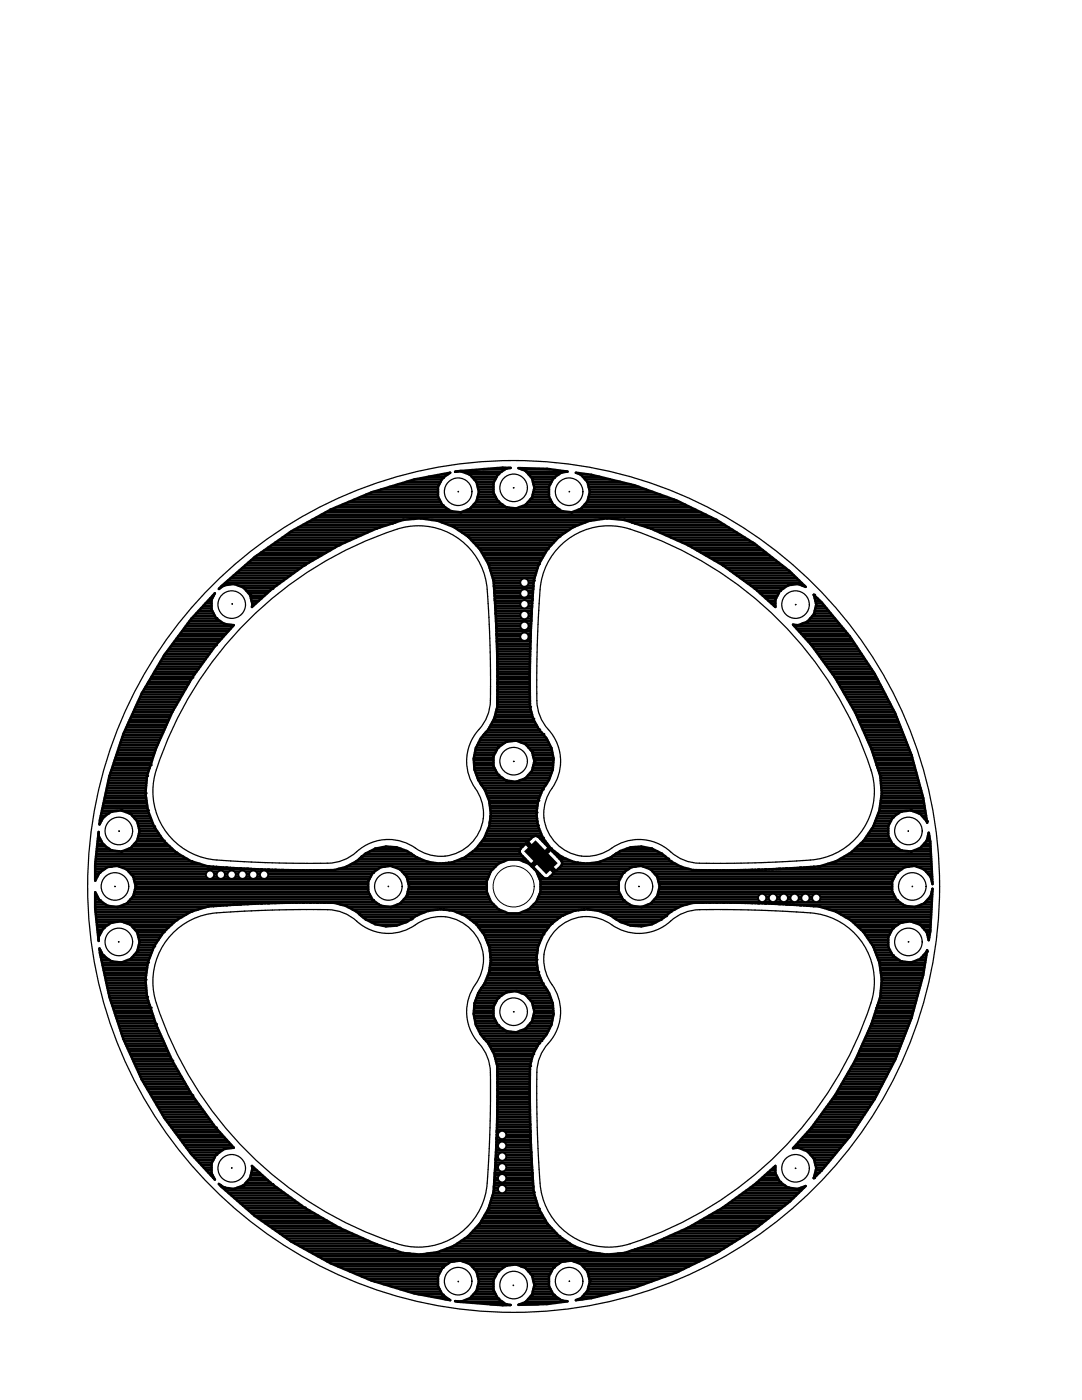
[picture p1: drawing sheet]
<svg xmlns="http://www.w3.org/2000/svg" width="216mm" height="279mm" viewBox="0 0 216 279" stroke-linecap="round" stroke-linejoin="round" font-family="sans-serif">
<g fill="none" stroke="#000" stroke-width=".2">
<circle cx="91.4" cy="98.1" r=".07"/>
<circle cx="102.5" cy="97.4" r=".07"/>
<circle cx="113.6" cy="98.1" r=".07"/>
<circle cx="46.3" cy="120.5" r=".07"/>
<circle cx="158.8" cy="120.7" r=".07"/>
<circle cx="102.5" cy="152" r=".07"/>
<circle cx="22.9" cy="176.9" r=".07"/>
<circle cx="23.7" cy="165.9" r=".07"/>
<circle cx="77.5" cy="176.9" r=".07"/>
<circle cx="102.5" cy="176.9" r="4.1"/>
<circle cx="127.5" cy="176.9" r=".07"/>
<circle cx="181.2" cy="165.9" r=".07"/>
<circle cx="182" cy="176.9" r=".07"/>
<circle cx="23.7" cy="188" r=".07"/>
<circle cx="181.3" cy="188" r=".07"/>
<circle cx="102.5" cy="201.9" r=".07"/>
<circle cx="46.2" cy="233.1" r=".07"/>
<circle cx="158.7" cy="233.2" r=".07"/>
<circle cx="91.4" cy="255.8" r=".07"/>
<circle cx="102.4" cy="256.5" r=".07"/>
<circle cx="113.6" cy="255.7" r=".07"/>
</g>
<g fill="none" stroke="#000" stroke-width=".25">
<path d="M111.6 109.1a13.7 13.7 0 0 1 14.1-3.5 74.5 74.5 0 0 1 48.6 49.9 13.8 13.8 0 0 1-14 16.2 236.9 236.9 0 0 1-21.5 .5 9.4 9.4 0 0 1-5.7-2.8 9.5 9.5 0 0 0-11.6 .3 8.6 8.6 0 0 1-11-1.9 8.6 8.6 0 0 1 0-11.1 9.5 9.5 0 0 0-1.6-11.7 9.4 9.4 0 0 1-1.8-6.6 223.9 223.9 0 0 1 .8-22.1 13.7 13.7 0 0 1 3.7-7.2zM49.5 123.9a73.2 73.2 0 0 1 31.5-18.8 13.8 13.8 0 0 1 16.3 14 237 237 0 0 1 .5 21.5 9.4 9.4 0 0 1-2.8 5.7 9.5 9.5 0 0 0 .2 11.6 8.6 8.6 0 0 1-1.8 11 8.6 8.6 0 0 1-11.1 0 9.5 9.5 0 0 0-11.7 1.6 9.4 9.4 0 0 1-6.6 1.8 223.9 223.9 0 0 1-22.1-.8 13.7 13.7 0 0 1-10.7-17.8 75 75 0 0 1 18.3-29.8zM94.9 196.5a8.6 8.6 0 0 0-1.2-11.3 8.6 8.6 0 0 0-11.4-.3 9.5 9.5 0 0 1-11.7-1.6 9.4 9.4 0 0 0-6.6-1.8 224 224 0 0 0-22.1 .9 13.7 13.7 0 0 0-10.7 17.8M94.9 196.5a9.5 9.5 0 0 0 1.2 12.3 9.4 9.4 0 0 1 1.8 6.6 224 224 0 0 1-.9 22.1 13.7 13.7 0 0 1-17.8 10.7 75 75 0 0 1-48-48M110.7 185.8a8.6 8.6 0 0 1 12-.9 9.5 9.5 0 0 0 11.7-1.6 9.4 9.4 0 0 1 6.6-1.8 224 224 0 0 1 22.1 .9 13.7 13.7 0 0 1 10.7 17.8 74.5 74.5 0 0 1-49.9 48.5 13.8 13.8 0 0 1-16.2-13.9 236.8 236.8 0 0 1-.5-21.6 9.4 9.4 0 0 1 2.8-5.6 9.5 9.5 0 0 0-.3-11.7 8.4 8.4 0 0 1 1-10.1z"/>
<circle cx="91.4" cy="98.1" r="2.75"/>
<circle cx="102.5" cy="97.4" r="2.75"/>
<circle cx="113.6" cy="98.1" r="2.75"/>
<circle cx="46.2" cy="120.7" r="2.75"/>
<circle cx="158.7" cy="120.7" r="2.75"/>
<circle cx="102.5" cy="151.9" r="2.75"/>
<circle cx="22.9" cy="176.9" r="2.75"/>
<circle cx="23.7" cy="165.8" r="2.75"/>
<circle cx="77.5" cy="176.9" r="2.75"/>
<circle cx="102.5" cy="176.9" r="85"/>
<circle cx="127.5" cy="176.9" r="2.75"/>
<circle cx="181.3" cy="165.8" r="2.75"/>
<circle cx="182" cy="176.9" r="2.75"/>
<circle cx="23.7" cy="188" r="2.75"/>
<circle cx="181.3" cy="188" r="2.75"/>
<circle cx="102.5" cy="201.9" r="2.75"/>
<circle cx="46.2" cy="233.2" r="2.75"/>
<circle cx="158.7" cy="233.2" r="2.75"/>
<circle cx="91.4" cy="255.7" r="2.75"/>
<circle cx="102.5" cy="256.5" r="2.75"/>
<circle cx="113.6" cy="255.7" r="2.75"/>
</g>
<g fill="#000">
<path d="M104.6 169.9l2.3-2.2 4.4 4.6-2.3 2.2z"/>
<circle cx="88.3" cy="95.4" r=".25"/>
<circle cx="91.9" cy="94" r=".25"/>
<circle cx="93.8" cy="94.7" r=".25"/>
<circle cx="95.1" cy="96.2" r=".25"/>
<circle cx="99.4" cy="94.6" r=".25"/>
<circle cx="101" cy="93.5" r=".25"/>
<circle cx="104.8" cy="94" r=".25"/>
<circle cx="106.2" cy="95.4" r=".25"/>
<circle cx="106.2" cy="99.3" r=".25"/>
<circle cx="110.5" cy="95.4" r=".25"/>
<circle cx="112.1" cy="94.3" r=".25"/>
<circle cx="115.9" cy="94.7" r=".25"/>
<circle cx="117.2" cy="96.2" r=".25"/>
<circle cx="44.8" cy="116.8" r=".25"/>
<circle cx="46.7" cy="116.5" r=".25"/>
<circle cx="48.6" cy="117.2" r=".25"/>
<circle cx="49.9" cy="118.7" r=".25"/>
<circle cx="54.3" cy="117.5" r=".25"/>
<circle cx="60.8" cy="112.8" r=".25"/>
<circle cx="67.7" cy="108.8" r=".25"/>
<circle cx="75" cy="105.5" r=".25"/>
<circle cx="78.3" cy="104.5" r=".25"/>
<circle cx="80.4" cy="103.7" r=".25"/>
<circle cx="83.9" cy="103.4" r=".25"/>
<circle cx="87.3" cy="103.9" r=".25"/>
<circle cx="88.3" cy="100.9" r=".25"/>
<circle cx="89.9" cy="102" r=".25"/>
<circle cx="90.5" cy="105.1" r=".25"/>
<circle cx="91.9" cy="102.3" r=".25"/>
<circle cx="93.4" cy="107.1" r=".25"/>
<circle cx="93.8" cy="101.5" r=".25"/>
<circle cx="95.1" cy="100.1" r=".25"/>
<circle cx="95.7" cy="109.6" r=".25"/>
<circle cx="97.5" cy="112.6" r=".25"/>
<circle cx="98.5" cy="115.9" r=".25"/>
<circle cx="99.4" cy="100.1" r=".25"/>
<circle cx="101" cy="101.2" r=".25"/>
<circle cx="103" cy="101.5" r=".25"/>
<circle cx="104.6" cy="116.3" r="1.02"/>
<circle cx="104.6" cy="118.4" r="1.02"/>
<circle cx="104.8" cy="100.8" r=".25"/>
<circle cx="106.5" cy="115.9" r=".25"/>
<circle cx="107.5" cy="112.6" r=".25"/>
<circle cx="109.2" cy="109.6" r=".25"/>
<circle cx="110.5" cy="100.9" r=".25"/>
<circle cx="111.6" cy="107.1" r=".25"/>
<circle cx="112.1" cy="102" r=".25"/>
<circle cx="114.1" cy="102.3" r=".25"/>
<circle cx="114.5" cy="105.1" r=".25"/>
<circle cx="115.9" cy="101.5" r=".25"/>
<circle cx="117.2" cy="100.1" r=".25"/>
<circle cx="117.7" cy="103.9" r=".25"/>
<circle cx="121.1" cy="103.4" r=".25"/>
<circle cx="124.5" cy="103.7" r=".25"/>
<circle cx="126.7" cy="104.5" r=".25"/>
<circle cx="130" cy="105.5" r=".25"/>
<circle cx="137.3" cy="108.8" r=".25"/>
<circle cx="144.2" cy="112.8" r=".25"/>
<circle cx="150.6" cy="117.5" r=".25"/>
<circle cx="155.6" cy="117.9" r=".25"/>
<circle cx="157.3" cy="116.8" r=".25"/>
<circle cx="159.2" cy="116.5" r=".25"/>
<circle cx="162.4" cy="118.7" r=".25"/>
<circle cx="38.4" cy="135.2" r=".25"/>
<circle cx="43.1" cy="128.8" r=".25"/>
<circle cx="43.1" cy="123.4" r=".25"/>
<circle cx="44.8" cy="124.5" r=".25"/>
<circle cx="50.4" cy="120.7" r=".25"/>
<circle cx="104.6" cy="127.1" r="1.02"/>
<circle cx="104.6" cy="124.9" r="1.02"/>
<circle cx="104.6" cy="122.7" r="1.02"/>
<circle cx="104.6" cy="120.6" r="1.02"/>
<circle cx="159.2" cy="124.8" r=".25"/>
<circle cx="161.1" cy="124.1" r=".25"/>
<circle cx="161.9" cy="128.8" r=".25"/>
<circle cx="162.4" cy="122.6" r=".25"/>
<circle cx="166.6" cy="135.2" r=".25"/>
<circle cx="29" cy="158.3" r=".25"/>
<circle cx="29.3" cy="154.9" r=".25"/>
<circle cx="30" cy="152.7" r=".25"/>
<circle cx="96" cy="156.5" r=".25"/>
<circle cx="96.7" cy="157.5" r=".25"/>
<circle cx="97" cy="146.1" r=".25"/>
<circle cx="97.4" cy="145.6" r=".25"/>
<circle cx="97.6" cy="159.8" r=".25"/>
<circle cx="98.6" cy="143.5" r=".25"/>
<circle cx="99.2" cy="141.1" r=".25"/>
<circle cx="99.4" cy="149.2" r=".25"/>
<circle cx="99.4" cy="154.7" r=".25"/>
<circle cx="101" cy="148" r=".25"/>
<circle cx="101" cy="155.8" r=".25"/>
<circle cx="103" cy="147.8" r=".25"/>
<circle cx="103" cy="156" r=".25"/>
<circle cx="104.8" cy="148.5" r=".25"/>
<circle cx="104.8" cy="155.3" r=".25"/>
<circle cx="105.7" cy="141.1" r=".25"/>
<circle cx="106.2" cy="150" r=".25"/>
<circle cx="106.4" cy="143.5" r=".25"/>
<circle cx="106.6" cy="151.9" r=".25"/>
<circle cx="107.4" cy="159.8" r=".25"/>
<circle cx="107.6" cy="145.6" r=".25"/>
<circle cx="108.3" cy="157.5" r=".25"/>
<circle cx="108.4" cy="146.5" r=".25"/>
<circle cx="170.6" cy="142.1" r=".25"/>
<circle cx="173.9" cy="149.4" r=".25"/>
<circle cx="174.9" cy="152.7" r=".25"/>
<circle cx="175.7" cy="154.9" r=".25"/>
<circle cx="176" cy="158.3" r=".25"/>
<circle cx="19.8" cy="179.7" r=".25"/>
<circle cx="19.8" cy="174.2" r=".25"/>
<circle cx="20.6" cy="168.6" r=".25"/>
<circle cx="20.6" cy="163.1" r=".25"/>
<circle cx="22.2" cy="162" r=".25"/>
<circle cx="22.2" cy="169.7" r=".25"/>
<circle cx="23.4" cy="172.8" r=".25"/>
<circle cx="24.2" cy="161.7" r=".25"/>
<circle cx="24.2" cy="170" r=".25"/>
<circle cx="25.3" cy="173.5" r=".25"/>
<circle cx="26.1" cy="162.4" r=".25"/>
<circle cx="26.1" cy="169.3" r=".25"/>
<circle cx="26.6" cy="178.8" r=".25"/>
<circle cx="26.6" cy="175" r=".25"/>
<circle cx="27.1" cy="176.9" r=".25"/>
<circle cx="27.4" cy="163.9" r=".25"/>
<circle cx="27.9" cy="165.8" r=".25"/>
<circle cx="29.5" cy="161.7" r=".25"/>
<circle cx="30.7" cy="164.9" r=".25"/>
<circle cx="32.6" cy="167.8" r=".25"/>
<circle cx="35.2" cy="170.2" r=".25"/>
<circle cx="38.2" cy="171.9" r=".25"/>
<circle cx="41.4" cy="172.9" r=".25"/>
<circle cx="41.9" cy="174.6" r="1.02"/>
<circle cx="44.1" cy="174.6" r="1.02"/>
<circle cx="46.2" cy="174.6" r="1.02"/>
<circle cx="48.4" cy="174.6" r="1.02"/>
<circle cx="50.5" cy="174.6" r="1.02"/>
<circle cx="52.7" cy="174.6" r="1.02"/>
<circle cx="66.6" cy="173.7" r=".25"/>
<circle cx="69" cy="173" r=".25"/>
<circle cx="71.2" cy="171.8" r=".25"/>
<circle cx="72.1" cy="171" r=".25"/>
<circle cx="74.4" cy="179.7" r=".25"/>
<circle cx="74.4" cy="174.2" r=".25"/>
<circle cx="76" cy="173" r=".25"/>
<circle cx="78" cy="172.8" r=".25"/>
<circle cx="79.8" cy="173.5" r=".25"/>
<circle cx="81.2" cy="178.8" r=".25"/>
<circle cx="81.2" cy="175" r=".25"/>
<circle cx="83.1" cy="171.1" r=".25"/>
<circle cx="85.3" cy="172" r=".25"/>
<circle cx="87.7" cy="172.4" r=".25"/>
<circle cx="90.3" cy="172.1" r=".25"/>
<circle cx="92.8" cy="171.1" r=".25"/>
<circle cx="94.9" cy="169.5" r=".25"/>
<circle cx="96.6" cy="167.4" r=".25"/>
<circle cx="97.6" cy="164.9" r=".25"/>
<circle cx="107" cy="162.2" r=".25"/>
<circle cx="107.3" cy="164.7" r=".25"/>
<circle cx="108.3" cy="167.2" r=".25"/>
<circle cx="109.9" cy="169.4" r=".25"/>
<circle cx="112" cy="171" r=".25"/>
<circle cx="114.5" cy="172.1" r=".25"/>
<circle cx="117.1" cy="172.4" r=".25"/>
<circle cx="119.6" cy="172" r=".25"/>
<circle cx="121.9" cy="171.1" r=".25"/>
<circle cx="124.4" cy="174.2" r=".25"/>
<circle cx="124.4" cy="179.7" r=".25"/>
<circle cx="126" cy="173" r=".25"/>
<circle cx="128" cy="172.8" r=".25"/>
<circle cx="129.8" cy="173.5" r=".25"/>
<circle cx="131.2" cy="175" r=".25"/>
<circle cx="131.2" cy="178.8" r=".25"/>
<circle cx="133.3" cy="171.4" r=".25"/>
<circle cx="133.8" cy="171.9" r=".25"/>
<circle cx="135.9" cy="173" r=".25"/>
<circle cx="138.3" cy="173.7" r=".25"/>
<circle cx="152.1" cy="179.2" r="1.02"/>
<circle cx="154.2" cy="179.2" r="1.02"/>
<circle cx="156.4" cy="179.2" r="1.02"/>
<circle cx="158.6" cy="179.2" r="1.02"/>
<circle cx="160.7" cy="179.2" r="1.02"/>
<circle cx="162.9" cy="179.2" r="1.02"/>
<circle cx="163.5" cy="172.9" r=".25"/>
<circle cx="166.8" cy="171.9" r=".25"/>
<circle cx="172.3" cy="167.8" r=".25"/>
<circle cx="178.2" cy="163.1" r=".25"/>
<circle cx="178.2" cy="168.6" r=".25"/>
<circle cx="178.9" cy="174.2" r=".25"/>
<circle cx="178.9" cy="179.7" r=".25"/>
<circle cx="179.8" cy="162" r=".25"/>
<circle cx="179.8" cy="169.7" r=".25"/>
<circle cx="180.6" cy="173" r=".25"/>
<circle cx="181.8" cy="170" r=".25"/>
<circle cx="181.8" cy="161.7" r=".25"/>
<circle cx="182.5" cy="172.8" r=".25"/>
<circle cx="183.6" cy="162.4" r=".25"/>
<circle cx="183.6" cy="169.3" r=".25"/>
<circle cx="184.4" cy="173.5" r=".25"/>
<circle cx="184.9" cy="163.9" r=".25"/>
<circle cx="184.9" cy="167.8" r=".25"/>
<circle cx="185.7" cy="175" r=".25"/>
<circle cx="185.7" cy="178.8" r=".25"/>
<circle cx="20.6" cy="190.7" r=".25"/>
<circle cx="20.6" cy="185.2" r=".25"/>
<circle cx="21.5" cy="180.8" r=".25"/>
<circle cx="22.2" cy="184.1" r=".25"/>
<circle cx="22.2" cy="191.9" r=".25"/>
<circle cx="23.4" cy="181" r=".25"/>
<circle cx="24.2" cy="192.1" r=".25"/>
<circle cx="24.2" cy="183.9" r=".25"/>
<circle cx="25.3" cy="180.3" r=".25"/>
<circle cx="26.1" cy="191.4" r=".25"/>
<circle cx="26.1" cy="184.6" r=".25"/>
<circle cx="27.4" cy="189.9" r=".25"/>
<circle cx="27.4" cy="186.1" r=".25"/>
<circle cx="29" cy="195.5" r=".25"/>
<circle cx="29.3" cy="199" r=".25"/>
<circle cx="29.5" cy="192.1" r=".25"/>
<circle cx="30.7" cy="188.9" r=".25"/>
<circle cx="32.6" cy="186" r=".25"/>
<circle cx="35.2" cy="183.7" r=".25"/>
<circle cx="38.2" cy="181.9" r=".25"/>
<circle cx="41.4" cy="180.9" r=".25"/>
<circle cx="66.6" cy="180.2" r=".25"/>
<circle cx="69" cy="180.8" r=".25"/>
<circle cx="71.2" cy="182" r=".25"/>
<circle cx="71.7" cy="182.4" r=".25"/>
<circle cx="76" cy="180.8" r=".25"/>
<circle cx="78" cy="181" r=".25"/>
<circle cx="79.8" cy="180.3" r=".25"/>
<circle cx="82.1" cy="183.4" r=".25"/>
<circle cx="83.1" cy="182.7" r=".25"/>
<circle cx="85.4" cy="181.8" r=".25"/>
<circle cx="87.9" cy="181.5" r=".25"/>
<circle cx="92.9" cy="182.8" r=".25"/>
<circle cx="95" cy="184.5" r=".25"/>
<circle cx="96.7" cy="186.6" r=".25"/>
<circle cx="96.7" cy="196.3" r=".25"/>
<circle cx="97.6" cy="194.1" r=".25"/>
<circle cx="97.7" cy="189.1" r=".25"/>
<circle cx="97.9" cy="191.7" r=".25"/>
<circle cx="99.4" cy="199.2" r=".25"/>
<circle cx="101" cy="198" r=".25"/>
<circle cx="103" cy="197.8" r=".25"/>
<circle cx="104.8" cy="198.5" r=".25"/>
<circle cx="106.2" cy="200" r=".25"/>
<circle cx="107" cy="191.5" r=".25"/>
<circle cx="107.4" cy="194" r=".25"/>
<circle cx="108.3" cy="196.3" r=".25"/>
<circle cx="108.4" cy="186.5" r=".25"/>
<circle cx="110" cy="184.4" r=".25"/>
<circle cx="112.2" cy="182.7" r=".25"/>
<circle cx="114.7" cy="181.7" r=".25"/>
<circle cx="117.2" cy="181.5" r=".25"/>
<circle cx="119.6" cy="181.8" r=".25"/>
<circle cx="121.9" cy="182.7" r=".25"/>
<circle cx="126" cy="180.8" r=".25"/>
<circle cx="128" cy="181" r=".25"/>
<circle cx="129.8" cy="180.3" r=".25"/>
<circle cx="132.9" cy="182.8" r=".25"/>
<circle cx="133.8" cy="182" r=".25"/>
<circle cx="135.9" cy="180.8" r=".25"/>
<circle cx="138.3" cy="180.2" r=".25"/>
<circle cx="163.5" cy="180.9" r=".25"/>
<circle cx="166.8" cy="181.9" r=".25"/>
<circle cx="169.8" cy="183.7" r=".25"/>
<circle cx="172.3" cy="186" r=".25"/>
<circle cx="175.5" cy="192.1" r=".25"/>
<circle cx="175.7" cy="199" r=".25"/>
<circle cx="176" cy="195.5" r=".25"/>
<circle cx="178.2" cy="185.2" r=".25"/>
<circle cx="178.2" cy="190.7" r=".25"/>
<circle cx="179.8" cy="184.1" r=".25"/>
<circle cx="179.8" cy="191.9" r=".25"/>
<circle cx="180.6" cy="180.8" r=".25"/>
<circle cx="181.8" cy="183.9" r=".25"/>
<circle cx="181.8" cy="192.1" r=".25"/>
<circle cx="182.5" cy="181" r=".25"/>
<circle cx="183.6" cy="184.6" r=".25"/>
<circle cx="183.6" cy="191.4" r=".25"/>
<circle cx="184.4" cy="180.3" r=".25"/>
<circle cx="184.9" cy="186.1" r=".25"/>
<circle cx="184.9" cy="189.9" r=".25"/>
<circle cx="30" cy="201.1" r=".25"/>
<circle cx="31.1" cy="204.4" r=".25"/>
<circle cx="34.3" cy="211.7" r=".25"/>
<circle cx="38.3" cy="218.6" r=".25"/>
<circle cx="96.6" cy="207.3" r=".25"/>
<circle cx="97.4" cy="208.2" r=".25"/>
<circle cx="98.6" cy="210.4" r=".25"/>
<circle cx="99.2" cy="212.8" r=".25"/>
<circle cx="99.4" cy="204.7" r=".25"/>
<circle cx="101" cy="205.8" r=".25"/>
<circle cx="103" cy="206" r=".25"/>
<circle cx="104.8" cy="205.3" r=".25"/>
<circle cx="105.7" cy="212.8" r=".25"/>
<circle cx="106.2" cy="203.8" r=".25"/>
<circle cx="106.4" cy="210.4" r=".25"/>
<circle cx="107.5" cy="208.2" r=".25"/>
<circle cx="108" cy="207.7" r=".25"/>
<circle cx="166.6" cy="218.6" r=".25"/>
<circle cx="170.6" cy="211.7" r=".25"/>
<circle cx="173.9" cy="204.4" r=".25"/>
<circle cx="174.9" cy="201.1" r=".25"/>
<circle cx="43" cy="225.1" r=".25"/>
<circle cx="43.1" cy="230.4" r=".25"/>
<circle cx="44.8" cy="237" r=".25"/>
<circle cx="44.8" cy="229.3" r=".25"/>
<circle cx="46.7" cy="237.3" r=".25"/>
<circle cx="48.6" cy="236.6" r=".25"/>
<circle cx="49.9" cy="235.1" r=".25"/>
<circle cx="54.3" cy="236.3" r=".25"/>
<circle cx="98.5" cy="238" r=".25"/>
<circle cx="100.2" cy="230.8" r="1.02"/>
<circle cx="100.2" cy="228.7" r="1.02"/>
<circle cx="100.2" cy="226.5" r="1.02"/>
<circle cx="100.2" cy="237.3" r="1.02"/>
<circle cx="100.2" cy="235.1" r="1.02"/>
<circle cx="100.2" cy="233" r="1.02"/>
<circle cx="106.5" cy="238" r=".25"/>
<circle cx="150.6" cy="236.4" r=".25"/>
<circle cx="155.6" cy="235.9" r=".25"/>
<circle cx="157.3" cy="237" r=".25"/>
<circle cx="159.2" cy="229" r=".25"/>
<circle cx="159.2" cy="237.3" r=".25"/>
<circle cx="161.1" cy="229.7" r=".25"/>
<circle cx="161.9" cy="225.1" r=".25"/>
<circle cx="162.4" cy="235.1" r=".25"/>
<circle cx="162.4" cy="231.2" r=".25"/>
<circle cx="60.8" cy="241" r=".25"/>
<circle cx="67.7" cy="245" r=".25"/>
<circle cx="75" cy="248.3" r=".25"/>
<circle cx="78.3" cy="249.4" r=".25"/>
<circle cx="80.4" cy="250.1" r=".25"/>
<circle cx="83.9" cy="250.4" r=".25"/>
<circle cx="87.3" cy="249.9" r=".25"/>
<circle cx="88.3" cy="258.4" r=".25"/>
<circle cx="88.3" cy="252.9" r=".25"/>
<circle cx="89.9" cy="251.8" r=".25"/>
<circle cx="91.9" cy="251.6" r=".25"/>
<circle cx="91.9" cy="259.8" r=".25"/>
<circle cx="93.4" cy="246.8" r=".25"/>
<circle cx="93.8" cy="252.3" r=".25"/>
<circle cx="93.8" cy="259.1" r=".25"/>
<circle cx="95.1" cy="257.6" r=".25"/>
<circle cx="95.1" cy="253.8" r=".25"/>
<circle cx="97.5" cy="241.2" r=".25"/>
<circle cx="99.4" cy="253.7" r=".25"/>
<circle cx="99.4" cy="259.2" r=".25"/>
<circle cx="101" cy="252.6" r=".25"/>
<circle cx="104.8" cy="259.9" r=".25"/>
<circle cx="106.2" cy="258.4" r=".25"/>
<circle cx="106.2" cy="254.5" r=".25"/>
<circle cx="106.6" cy="256.5" r=".25"/>
<circle cx="107.5" cy="241.2" r=".25"/>
<circle cx="110.5" cy="252.9" r=".25"/>
<circle cx="110.5" cy="258.4" r=".25"/>
<circle cx="111.6" cy="246.8" r=".25"/>
<circle cx="112.1" cy="259.6" r=".25"/>
<circle cx="114.5" cy="248.7" r=".25"/>
<circle cx="115.9" cy="259.1" r=".25"/>
<circle cx="117.2" cy="253.8" r=".25"/>
<circle cx="117.2" cy="257.6" r=".25"/>
<circle cx="117.7" cy="249.9" r=".25"/>
<circle cx="117.7" cy="255.7" r=".25"/>
<circle cx="121.1" cy="250.4" r=".25"/>
<circle cx="124.5" cy="250.1" r=".25"/>
<circle cx="126.7" cy="249.4" r=".25"/>
<circle cx="130" cy="248.3" r=".25"/>
<circle cx="137.3" cy="245.1" r=".25"/>
<circle cx="144.2" cy="241.1" r=".25"/>
<circle cx="101" cy="260.3" r=".25"/>
</g>
<g fill="none" stroke="#000" stroke-width=".51">
<path d="M70.7 99.7h17M71.9 99.2h15.5M73.1 98.7h14.3M74.4 98.2h13M76 97.7h11.4M77.7 97.2h9.7M79.4 96.7h8.2M81.1 96.2h6.8M82.8 95.7h5.4M85.5 95.2h3.1M88.2 94.7h1.2M90.8 94.2h.1"/>
<path d="M92.3 94.2h7.8M93.6 94.7h5.8M94.2 95.2h4.9M94.6 95.7h4.2M95.1 96.2h3.5M95.2 99.7h4M95.2 96.7h3.3M95.3 99.2h3.6M95.3 97.2h3.2M95.4 98.7h3.2M95.5 97.7h3M95.5 98.2h3"/>
<path d="M96.4 93.6h4.4M104 93.6h5.7M105 94.2h8M105.5 94.7h6M105.8 99.7h4M105.9 95.2h4.9M106.2 99.2h3.4M106.2 95.7h4.1M106.3 98.7h3.2M106.3 96.2h3.7M106.4 98.2h3.1M106.5 96.7h3.3"/>
<path d="M106.6 97.7h2.9M106.6 97.2h2.9M115.7 94.7h1.6M116.3 95.2h3.3M116.7 95.7h5M117.2 96.2h6.6M117.3 99.7h17.2M117.3 96.7h8.5M117.4 99.2h15.7M117.5 97.2h10M117.6 98.7h14.1M117.6 97.7h11.3"/>
<path d="M117.7 98.2h12.6M41.5 119.9h.7M42 119.4h.4M42.4 118.9h.2M43.8 117.4h.1M44.3 116.9h.3M44.9 116.4h10.9M45.5 115.9h11M46 115.4h11.2M46.6 114.9h11.3M47.2 114.4h11.4M47.6 116.9h7.6"/>
<path d="M47.8 113.8h11.5M48.4 113.3h11.6M48.7 117.4h5.8M48.9 112.8h11.8M49.2 117.9h4.7M49.5 112.3h12.1M49.6 118.4h3.7M49.9 118.9h2.9M50.1 119.4h2.1M50.1 111.8h12.3M50.2 119.9h1.4M50.7 111.3h12.6"/>
<path d="M51.3 110.8h12.9M52.1 110.3h13M52.8 109.8h13.1M53.5 109.3h13.3M54.2 108.8h13.5M54.9 108.3h13.9M55.7 107.8h14.2M56.4 107.3h14.7M57.1 106.8h15.1M57.8 106.3h15.5M58.6 105.8h15.9M59.5 105.3h16.3"/>
<path d="M60.5 104.8h16.8M61.4 104.3h17.5M62.3 103.7h18.1M63.2 103.2h78.7M64.1 102.7h76.8M65 102.2h26.8M65.9 101.7h23.6M65.9 101.7a81.8 81.8 0 0 0-22.2 15.8 4 4 0 0 1 4.5-.5 4 4 0 0 1 2.1 4.1 73.1 73.1 0 0 1 30.1-17.4M67.1 101.2h21.7M68.3 100.7h19.9M69.5 100.2h18.5M80.4 103.7a15.2 15.2 0 0 1 18.1 12.2"/>
<path d="M86.1 103.7h32.8M88.2 104.3h28.6M89.5 104.8h26M90.7 105.3h23.6M91.4 105.8h22.1M92 102.2h21.9M92.2 106.3h20.6M92.9 106.8h19.1M93.3 101.7h18.4M93.6 107.3h17.8M94.1 107.8h16.8M94.1 101.2h6.9"/>
<path d="M94.5 100.7h5.8M94.5 108.3h16M95 100.2h4.5M95 108.8h15M95.5 109.3h14M95.9 109.8h13.2M96.2 110.3h12.6M96.5 110.8h12M96.7 111.3h11.5M97 111.8h10.9M97.3 112.3h10.4M97.6 112.8h9.8"/>
<path d="M97.7 113.3h9.6M97.9 113.8h9.2M98 114.4h9M98.2 114.9h8.6M98.3 115.4h8.4M98.5 115.9h8M98.5 115.9l.1 1.1M98.5 116.4h8M98.6 116.9h7.8M98.6 117h.1M98.6 117l.1 1.2M98.6 117.4h7.8"/>
<path d="M98.6 117.9h7.8M98.7 118.2v.2M98.7 118.2h.1M98.7 118.4h7.6M98.7 118.4h.1M98.7 118.4l.1 1.4M98.7 118.9h7.6M98.7 119.4h7.5M98.8 119.8h.1M98.8 119.8v1.1M98.8 119.9h7.4M101 101.2a4.1 4.1 0 0 0 5.4-2.6 4.1 4.1 0 0 0-3-5.2l5.8 .2 4 .5a4.1 4.1 0 0 0-3.8 4.5 4.1 4.1 0 0 0 4.7 3.7 4.1 4.1 0 0 0 3.6-3.7 4.1 4.1 0 0 0-2.8-4.3 81.3 81.3 0 0 1 45.9 22.8 4 4 0 0 0-4.3 .1 4 4 0 0 0-1.8 3.9l-4.1-3.6-6.4-4.7-6.9-4"/>
<path d="M101 101.2a4.1 4.1 0 0 1-2.6-4.2 4.1 4.1 0 0 1 3.5-3.6l-1.6-.1-9.5 .9a4.1 4.1 0 0 1 4.8 3.4 4.1 4.1 0 0 1-3.7 4.7 4.1 4.1 0 0 1-4.5-3.1 4.1 4.1 0 0 1 2.4-4.9l-7.2 1.4-8.5 2.6-8.2 3.4M103.7 101.2h7.2M104.9 100.7h5.5M105.3 100.2h4.8M106.2 119.8v1.1M106.2 119.8h.1M106.2 119.6h.1M106.2 119.6v.2M106.3 118.4l-.1 1.2M106.3 118.4h.1M106.3 118.2h.1M106.3 118.2v.2"/>
<path d="M106.4 117.6l-.1 .6M106.4 117.6h.1M106.4 117v.6M106.4 117h.1M106.5 115.9l-.1 1.1M114.1 102.2h25.7M115.4 101.7h23.4M116.2 101.2h21.5M116.7 100.7h20M117.1 100.2h18.6M124.5 103.7l5.5 1.8 7.3 3.3M124.5 103.7a15.2 15.2 0 0 0-18 12.2"/>
<path d="M124.5 103.7h18.4M126.1 104.3h17.7M127.6 104.8h17M129.2 105.3h16.2M130.5 105.8h15.7M131.7 106.3h15.3M132.8 106.8h15M133.9 107.3h14.7M135.1 107.8h14.3M136.2 108.3h14M137.3 108.8h13.6M138.2 109.3h13.4"/>
<path d="M139.1 109.8h13.1M139.9 110.3h13M140.8 110.8h12.7M141.7 111.3h12.4M142.5 111.8h12.3M143.4 112.3h12M144.3 112.8h11.8M145 113.3h11.7M145.7 113.8h11.7M146.4 114.4h11.5M147 114.9h11.4M147.7 115.4h11.2"/>
<path d="M148.4 115.9h11.1M149.1 116.4h10.9M149.8 116.9h7.3M150.5 117.4h5.9M151.1 117.9h4.6M151.7 118.4h3.7M152.2 118.9h2.9M152.8 119.4h2.1M153.3 119.9h1.4M160.1 116.9h.4M162.4 118.9h.2M162.6 119.4h.5"/>
<path d="M162.7 119.9h.9M27.7 139.6h8.1M28 139.1h8.1M28.2 138.6h8.2M28.5 138.1h8.2M28.8 137.6h8.2M29.1 137.1h8.2M29.4 136.6h8.2M29.7 136.1h8.2M30 135.6h8.2M30.2 135.1h8.3M30.5 134.6h8.3"/>
<path d="M30.8 134h8.4M31.1 133.5h8.5M31.4 133h8.5M31.7 132.5h8.6M32 132h8.7M32.3 131.5h8.7M32.6 131h8.8M33 130.5h8.8M33.3 130h8.8M33.7 129.5h8.8M34.1 129h8.8M34.5 128.5h8.8"/>
<path d="M34.8 128h8.9M35.2 127.5h9M35.6 127h9.1M36 126.5h9.1M36.3 126h9.3M36.7 125.5h9.3M37.1 125h9.4M37.5 124.5h7.1M37.8 123.9h6.1M38.2 123.4h5M38.7 122.9h4.2M39.2 122.4h3.4"/>
<path d="M39.6 121.9h2.8M40.1 121.4h2.1M40.6 120.9h1.6M41 120.4h1.2M50.3 120.9h.2M50.3 120.4h.8M98.8 120.4h7.4M98.8 120.9h7.4M98.8 120.9l.1 1.4M98.9 121.4h7.2M98.9 121.9h7.2M98.9 122.3v.3"/>
<path d="M98.9 122.3h.1M98.9 122.4h7.2M98.9 122.6h.1M98.9 122.6l.1 1.1M98.9 122.9h7.1M99 123.4h7M99 123.7v.3M99 123.7h.1M99 123.9h7M99 124h.1M99 124v1.1M99 124.5h7"/>
<path d="M99 125h6.9M99 125.1l.1 .3M99 125.1h.1M99.1 125.4h.1M99.1 125.4v1.1M99.1 125.5h6.8M99.1 126h6.8M99.1 126.5v.2M99.1 126.5h6.8M99.1 126.5h.1M99.1 126.7h.1M99.1 126.7l.1 1.4"/>
<path d="M99.1 127h6.8M99.1 127.5h6.7M99.1 128h6.7M99.2 128.1h.1M99.2 128.1v1.2M99.2 128.5h6.6M99.2 129h6.6M99.2 129.3v.2M99.2 129.3h.1M99.2 129.5h6.6M99.2 129.5v1.2M99.2 130h6.6"/>
<path d="M99.2 130.5h6.6M99.2 130.7v.2M99.2 130.7h.1M99.2 130.9h.1M99.2 130.9v1.2M99.2 131h6.6M99.2 131.5h6.5M99.2 132.1v.2M99.2 132h6.5M99.2 132.1h.1M99.2 132.3h.1M99.3 132.3v1.2"/>
<path d="M99.3 132.5h6.4M99.3 139.6h6.4M99.3 139.3h.1M99.3 139.3a9.4 9.4 0 0 1-2.7 7.2 8.1 8.1 0 0 0 .1 11l.9 2.3 .3 2.5v.7M99.3 139.1h6.4M99.3 133h6.4M99.3 139v.3M99.3 133.5v.2M99.3 139h.1M99.3 133.5h6.4M99.3 133.7h.1M99.3 133.5h.1"/>
<path d="M99.3 138.6h6.4M99.3 133.7v1.1M99.3 134h6.4M99.3 137.9h.1M99.3 138.1h6.4M99.3 137.6v.3M99.3 134.8v.3M99.3 137.9v1.1M99.3 134.6h6.4M99.3 135.1h.1M99.3 135.1h6.4M99.3 137.6h.1"/>
<path d="M99.3 137.6h6.4M99.3 137.1h6.4M99.3 136.5h.1M99.3 136.2v.3M99.3 134.8h.1M99.3 135.6h6.4M99.3 135.1v1.1M99.3 136.6h6.4M99.3 136.1h6.4M99.3 136.5v1.1M99.3 136.2h.1M105.7 136.2h.1"/>
<path d="M105.7 136.5v1.1M105.7 135.1v1.1M105.7 136.2v.3M105.7 134.8v.1M105.7 136.5h.1M105.7 137.6h.1M105.7 135.1h.1M105.7 137.9v1.1M105.7 134.9v.2M105.7 137.6v.3M105.7 137.9h.1M105.7 133.7v1.1"/>
<path d="M105.7 133.5h.1M105.7 133.7h.1M105.7 139h.1M105.7 133.5v.2M105.7 139v.3M105.7 139.3v.5M105.7 139.3h.1M105.7 139.8v.6M105.7 139.8h.1M105.7 132.1v1.4M105.8 130.9l-.1 1.2M105.8 130.9h.1"/>
<path d="M105.8 130.7h.1M105.8 130.7v.2M105.8 129.5v1.2M105.8 129.5h.1M105.8 129.3h.1M105.8 129.3v.2M105.8 128.1v1.2M105.8 128.1h.1M105.8 127.9h.1M105.8 127.9v.2M105.9 126.7l-.1 1.2M105.9 126.7h.1"/>
<path d="M105.9 126.5h.1M105.9 126.5v.2M105.9 125.1h.1M105.9 125.1v1.4M106 124l-.1 1.1M106 124h.1M106 123.7h.1M106 123.7v.3M106.1 122.6l-.1 1.1M106.1 122.6h.1M106.1 122.3h.1M106.1 122.3v.3"/>
<path d="M106.1 121.2v1.1M106.1 121.2h.1M106.2 120.9l-.1 .3M153.9 120.4h.8M154.5 120.9h.2M158.5 125h9.4M159 125.5h9.3M159.4 126h9.3M159.9 126.5h9.2M160.1 124.5h7.3M160.3 127h9.2M160.8 127.5h9.1"/>
<path d="M161.2 123.9h5.8M161.2 128h9M161.7 123.4h4.9M161.7 128.5h8.9M162.1 122.9h4.1M162.1 129h8.8M162.4 122.4h3.4M162.5 129.5h8.7M162.6 121.9h2.8M162.7 121.4h2.2M162.8 120.9h1.7M162.8 120.4h1.3"/>
<path d="M162.8 130h8.8M163.2 130.5h8.7M163.6 131h8.6M163.9 131.5h8.7M164.3 132h8.6M164.7 132.5h8.5M165 133h8.6M165.4 133.5h8.5M165.8 134h8.4M166.1 134.6h8.5M166.5 135.1h8.3M166.8 135.6h8.3"/>
<path d="M167.1 136.1h8.2M167.4 136.6h8.2M167.7 137.1h8.2M168 137.6h8.1M168.3 138.1h8.1M168.6 138.6h8.1M168.9 139.1h8M169.2 139.6h8M20.8 159.8h8.4M20.9 159.3h8.3M21 158.8h8.1M21.1 158.3h7.9"/>
<path d="M21.2 157.8h7.9M21.3 157.3h7.8M21.4 156.8h7.8M21.5 156.3h7.7M21.6 155.8h7.6M21.8 155.3h7.5M21.9 154.8h7.5M22.1 154.2h7.4M22.2 153.7h7.5M22.4 153.2h7.5M22.6 152.7h7.4M22.7 152.2h7.5"/>
<path d="M22.9 151.7h7.4M23.1 151.2h7.4M23.2 150.7h7.5M23.4 150.2h7.4M23.6 149.7h7.4M23.7 149.2h7.5M23.9 148.7h7.5M24.1 148.2h7.6M24.2 147.7h7.7M24.4 147.2h7.7M24.6 146.7h7.7M24.8 146.2h7.8"/>
<path d="M25 145.7h7.8M25.2 145.2h7.8M25.4 144.7h7.8M25.7 144.1h7.8M25.9 143.6h7.8M26.1 143.1h7.8M26.4 142.6h7.7M26.6 142.1h7.8M26.8 141.6h7.8M27.1 141.1h7.8M27.3 140.6h7.9M27.5 140.1h8"/>
<path d="M29 158.3a15.1 15.1 0 0 0 13.6 14.7M34.4 142.1l4-6.9 4.7-6.4 3.5-4a4 4 0 0 1-3.9-2 4 4 0 0 1 .2-4.4 82.3 82.3 0 0 0-23.1 46.1 4.1 4.1 0 0 1 6-2.2 4.1 4.1 0 0 1 1.2 6.2 4.1 4.1 0 0 1-6.4 .1l-.9-1.8v-.8l-.7 6.5M34.4 142.1l-3.3 7.3-1.8 5.5-.3 3.4M94.5 151.7h4M94.6 151.2h3.9M94.6 152.2h3.9M94.6 152.7h3.9M94.7 153.2h3.9M94.7 150.7h3.9M94.7 153.7h4.2M94.8 150.2h4M94.9 149.7h4.2"/>
<path d="M94.9 154.2h4.3M95 149.2h4.4M95.1 154.8h4.4M95.3 148.7h4.8M95.3 155.3h5M95.5 155.8h5.5M95.5 148.2h5.3M95.8 147.7h13.4M95.8 156.3h13.4M96.1 147.2h12.8M96.2 156.8h12.6M96.5 146.7h12"/>
<path d="M96.5 157.3h12M96.8 157.8h11.4M96.9 146.2h11.1M97 158.3h11M97.2 158.8h10.6M97.4 145.7h10.2M97.4 159.3h10.2M97.6 159.8h9.8M97.7 145.2h9.6M98 144.7h9M98.2 144.1h8.5M98.5 143.6h8"/>
<path d="M98.7 143.1h7.6M98.8 142.6h7.4M99 142.1h7M99.1 141.6h6.8M99.2 141.1h6.6M99.2 140.6h6.5M99.2 140.4h.1M99.2 140.1h6.5M103.7 155.8h5.8M104 148.2h5.5M104.9 155.3h4.8M105 148.7h4.7"/>
<path d="M105.3 154.8h4.6M105.5 149.2h4.5M105.7 140.4h.1M105.7 140.4a9.1 9.1 0 0 0 2.7 6.1M105.8 154.2h4.3M105.9 149.7h4.2M106.2 153.7h4M106.2 150.2h4M106.3 153.2h4M106.3 150.7h4M106.4 152.7h4M106.5 151.2h3.9"/>
<path d="M106.6 152.2h3.8M106.6 151.7h3.8M107.4 159.8l-.4 2.4 .1 .6M108.4 146.5h.1M108.4 146.5a8.2 8.2 0 0 1-.1 11l-.9 2.3M169.5 140.1h7.9M169.7 140.6h8M170 141.1h8M170.3 141.6h7.9M170.6 142.1h7.9M170.6 142.1l-4-6.9-4.7-6.4-3.7-4.1a4 4 0 0 0 4-1.7 4 4 0 0 0 .2-4.3 81.5 81.5 0 0 1 22.6 45.5 4.1 4.1 0 0 0-4.1-2.5 4.1 4.1 0 0 0-3.7 3.1M170.6 142.1l3.3 7.3 1.8 5.5 .3 3.4"/>
<path d="M170.8 142.6h7.9M171.1 143.1h7.8M171.3 143.6h7.8M171.5 144.1h7.8M171.7 144.7h7.8M172 145.2h7.7M172.2 145.7h7.7M172.4 146.2h7.7M172.7 146.7h7.6M172.9 147.2h7.6M173.1 147.7h7.6M173.3 148.2h7.6"/>
<path d="M173.6 148.7h7.5M173.8 149.2h7.5M174 149.7h7.5M174.1 150.2h7.6M174.3 150.7h7.6M174.5 151.2h7.5M174.6 151.7h7.6M174.8 152.2h7.5M175 152.7h7.4M175.1 153.2h7.5M175.3 153.7h7.4M175.5 154.2h7.3"/>
<path d="M175.6 154.8h7.4M175.7 155.3h7.4M175.7 155.8h7.6M175.8 159.8h8.5M175.8 156.3h7.6M175.8 159.3h8.4M175.8 156.8h7.7M175.9 157.3h7.8M175.9 158.8h8.2M175.9 157.8h7.9M176 158.3h7.9M176 158.3a15.1 15.1 0 0 1-13.6 14.7"/>
<path d="M19 172.5v3.3a4.1 4.1 0 0 1 6.4-2.2 4.1 4.1 0 0 1 0 6.7 4.1 4.1 0 0 1-6.4-2.2v3.3l.7 6.4a4.1 4.1 0 0 1 3.2-3.9 4.1 4.1 0 0 1 4.5 2.2M19 179.5h.8M19 179h.5M19 178.5h.2M19 175.5h.2M19 175h.4M19 174.4h.7M19 173.9h1.2M19 173.4h1.9M19 172.9h3.3M19 172.4h20.9M19.1 171.9h19.2"/>
<path d="M19.1 171.4h18.2M19.2 170.9h17.3M19.2 170.4h16.4M19.3 169.9h4.5M19.3 169.4h2.5M19.4 168.9h1.6M19.4 168.4h1.1M19.5 167.9h.7M19.5 167.4h.5M19.6 166.9h.1M19.7 166.4h.1M19.9 164.3h.1"/>
<path d="M19.9 163.8h.3M20 163.3h.5M20.1 162.8h.9M20.2 162.3h1.5M20.3 161.8h3.1M20.4 161.3h9M20.6 160.8h8.8M20.7 160.3h8.6M23.8 172.9h18M24.4 169.9h10.5M24.5 161.8h5M25.1 173.4h25"/>
<path d="M25.7 173.9h49M25.7 169.4h8.7M25.8 162.3h3.9M26 179.5h48.3M26.1 174.4h48.1M26.4 168.9h7.4M26.4 162.8h3.5M26.5 179h47.5M26.6 175h47.4M26.7 178.5h47.1M26.7 175.5h47M26.8 178h46.7"/>
<path d="M26.8 168.4h6.5M26.9 176h46.6M26.9 163.3h3.2M26.9 177.5h46.6M27 176.5h46.5M27.1 177h46.4M27.3 167.9h5.4M27.3 163.8h3M27.5 167.4h4.9M27.5 164.3h3M27.6 166.9h4.4M27.6 164.9h3.1"/>
<path d="M27.7 166.4h4M27.7 165.4h3.3M27.9 165.9h3.4M42.6 173h.1M42.6 173h.6M43.2 173h.1M43.2 173l.5 .1M43.7 173.1h.3M43.7 173.1h.1M44 173.1h.1M44 173.1l1.1 .1M45.1 173.2h.3"/>
<path d="M45.1 173.2h.1M45.4 173.2h.1M45.4 173.2h1.1M46.5 173.2h.1M46.5 173.2l.3 .1M46.8 173.3h.1M46.8 173.3h1.4M48.2 173.3h.1M48.2 173.3l1.1 .1M49.3 173.4h.2M49.3 173.4h.1M49.5 173.4h.1"/>
<path d="M49.5 173.4h.6M50.1 173.4l.6 .1M50.7 173.5h.1M50.7 173.5h.2M50.9 173.5h.1M50.9 173.5h1.2M52.1 173.5h.1M52.1 173.5h.2M52.3 173.5h.1M52.3 173.5l1.2 .1M53.5 173.6h1.4M53.5 173.6h.1"/>
<path d="M53.7 173.6h.1M54.9 173.6h.2M54.9 173.6h.1M55.1 173.6h.1M55.1 173.6h1.2M56.3 173.6h.2M56.3 173.6h.1M56.5 173.6h.1M56.5 173.6l1.1 .1M57.6 173.7h.3M57.6 173.7h.1M57.9 173.7h.1"/>
<path d="M57.9 173.7h1.4M59.3 173.7h.1M59.3 173.7h1.1M60.4 173.7h.3M60.4 173.7h.1M60.7 173.7h.1M60.7 173.7h1.1M61.8 173.7h.1M62.1 173.7h-.3M62.1 173.7h.1M63.2 173.7h-1.1M63.2 173.7h.1"/>
<path d="M63.4 173.7h-.2M63.4 173.7h.1M64.6 173.7h-1.2M64.6 173.7h.1M64.8 173.7h.1M65.4 173.7h.1M66 173.7h.1M67.5 173.4h7.9M69.2 172.9h7.7M70.1 172.4h29.3M71.1 171.9h14M71.7 171.4h12.2"/>
<path d="M72.2 170.9h10.6M72.9 170.4h9.2M73.8 169.9h7.5M74.8 169.4h5.2M78.3 172.9h20.6M79.7 173.4h18.7M80.2 173.9h17.7M80.6 179.5h17.2M80.7 174.4h17M81 179h16.5M81.1 175h16.4M81.2 178.5h16.1"/>
<path d="M81.3 175.5h16M81.4 178h15.7M81.4 176h15.7M81.5 177.5h15.6M81.5 176.5h15.6M81.6 177h15.5M82.1 170.4a8.1 8.1 0 0 0-10.9 1.4l-2.2 1.2-2.4 .7h-2M82.1 170.4a9.1 9.1 0 0 0 6.3 1.9M88.4 172.3h.1M90.7 171.9h9.8M92 171.4h12.8M93 170.9h11.3"/>
<path d="M93.7 170.4h10.1M94.4 169.9h9.3M95 169.4h8.8M95.4 168.9h9M95.8 168.4h9.1M96.2 167.9h9.2M96.6 167.4h9.3M96.6 167.4a9.9 9.9 0 0 1-7.1 4.8l-1.1 .1M96.8 166.9h9.7M97 166.4h11M97.1 178a5.5 5.5 0 0 1 5.4-6.6 5.5 5.5 0 0 1 5.4 6.6M97.1 178a5.5 5.5 0 0 0 5.4 4.4 5.5 5.5 0 0 0 5.4-4.4"/>
<path d="M97.2 165.9h10.6M97.4 165.4h10.2M97.6 164.9l-1 2.5M97.6 164.9h9.8M97.7 160.3h9.6M97.7 164.3h9.6M97.7 160.8h9.5M97.8 163.8h9.4M97.8 161.3h9.4M97.8 163.3h9.3M97.9 163h.1M97.9 161.8h9.2"/>
<path d="M97.9 162.8h9.2M97.9 163l-.3 1.9M97.9 162.3h9.2M103.9 169.3l1-1 5.7 5.9-1.1 1-.4 .2-.5-.1-2.3-2.3 3.6-3.5 2.1 2.2 .2 .5-.1 .4-1.2 1.2-5.6-5.8 1-1 .5-.2 .4 .1 2.3 2.3-3.5 3.4-2.1-2.2-.2-.4zM104.5 171.9h.8M105 168.4h.7M105.5 168.9h.7M105.6 172.4h.2M105.9 169.4h.7M106.1 172.9h.3M106.2 172.4h.7M106.4 169.9h.7"/>
<path d="M106.6 173.4h.2M106.7 171.9h.7M106.9 170.4h.7M107.1 173.9h.1M107.1 162.8a9.9 9.9 0 0 0 9.3 9.5M107.1 162.8h.1M107.2 166.9h1M107.2 171.4h.7M107.2 179.5h17.1M107.3 174.4h.4M107.4 170.9h.3M107.4 179h16.6"/>
<path d="M107.5 175h.7M107.6 178.5h16.2M107.7 175.5h16M107.8 167.4h.6M107.9 178h15.6M107.9 177.5h15.6M107.9 177h15.6M107.9 176.5h15.6M107.9 176h15.6M108 171.4h.6M108.1 170.9h.4M108.3 170.4h.7"/>
<path d="M108.3 167.9h.5M108.4 171.9h.7M108.8 168.4h.4M108.8 169.9h.7M108.9 172.4h.7M109.2 168.9h.4M109.3 169.4h.7M109.4 172.9h.7M109.8 175h14.2M109.8 173.4h.7M110.2 169.9h.4M110.3 174.4h13.9"/>
<path d="M110.3 173.9h14.4M110.7 170.4h.6M111.2 170.9h.7M111.3 173.4h14.1M111.7 171.4h1.3M111.9 172.9h15M112.1 171.9h2.1M112.2 172.4h22.6M116.4 172.3h.1M119.9 171.9h14M121.1 171.4h12.2M122.2 170.9h10.5"/>
<path d="M122.9 170.4a8.5 8.5 0 0 1-6.5 1.9M122.9 170.4a8.1 8.1 0 0 1 10.9 1.5l2.1 1.1 2.4 .7h.7M122.9 170.4h9.2M123.5 175.9a4.1 4.1 0 0 1 7.1-1.7 4.1 4.1 0 0 1-2.6 6.8M123.5 175.9a4.1 4.1 0 0 0 4.5 5.1M123.7 169.9h7.4M125 169.4h5.1M128.3 172.9h7.5M129.7 173.4h7.8M130.2 173.9h49.1M130.6 179.5h48.3M130.7 174.4h48.1"/>
<path d="M131 179h47.6M131.1 175h47.4M131.2 178.5h47.1M131.3 175.5h47M131.4 178h46.7M131.4 176h46.6M131.5 177.5h46.5M131.5 176.5h46.5M131.6 177h46.4M139 173.7h.1M139 173.7h1.1M140.1 173.7h.3"/>
<path d="M140.1 173.7h.1M140.4 173.7h.1M140.4 173.7h1.1M141.5 173.7h.1M141.5 173.7h.3M141.8 173.7h.1M141.8 173.7h1.1M142.9 173.7h.1M142.9 173.7h.3M143.2 173.7h.1M144.3 173.7h-1.1M144.3 173.7h.1"/>
<path d="M144.6 173.7h-.3M144.6 173.7h.1M145.7 173.7h-1.1M145.7 173.7h.1M145.9 173.7h-.2M145.9 173.7h.1M148.5 173.6l-2.6 .1M148.5 173.6h.1M148.7 173.6h-.2M148.7 173.6h.1M149.9 173.6h-1.2M149.9 173.6h.1"/>
<path d="M150.1 173.6h-.2M150.1 173.6h.1M151.3 173.6h-1.2M151.3 173.6h.1M151.5 173.6h-.2M151.5 173.6h.1M152.7 173.5l-1.2 .1M152.7 173.5h.1M152.9 173.5h-.2M152.9 173.5h.1M154 173.5h-1.1M154 173.5h.1"/>
<path d="M154.3 173.5h-.3M154.3 173.5h.1M154.9 173.4h25.1M155.4 173.4l-1.1 .1M155.4 173.4h.1M155.7 173.4h-.3M155.7 173.4h.1M156.8 173.3l-1.1 .1M156.8 173.3h.1M157.1 173.3h-.3M157.1 173.3h.1M158.2 173.3h-1.1"/>
<path d="M158.2 173.3h.1M159.8 173.2l-1.6 .1M159.8 173.2h.1M161 173.1l-1.2 .1M161 173.1h.1M161.2 173.1h-.2M161.2 173.1h.1M162.4 173l-1.2 .1M162.4 173h.1M163.2 172.9h18.2M165.1 172.4h20.8M166.7 171.9h19.1"/>
<path d="M167.7 171.4h18.1M168.5 170.9h17.3M169.4 170.4h16.3M170.1 169.9h11.2M170.6 169.4h8.7M171.2 168.9h7.4M171.7 168.4h6.4M172.3 167.9h5.5M172.6 167.4h4.9M173 166.9h4.3M173.3 166.4h3.9M173.6 165.9h3.6"/>
<path d="M174 165.4h3.2M174.3 164.9h2.9M174.5 164.3h3M174.7 163.8h3.1M174.9 163.3h3.1M175.1 162.8h3.4M175.3 162.3h4M175.4 161.8h5.6M175.5 161.3h9M175.6 160.8h8.9M175.7 160.3h8.7M177.2 164.8a4.1 4.1 0 0 0 3.4 5.1 4.1 4.1 0 0 0 4.7-3.7l.3 1.8 .5 8.4a4.1 4.1 0 0 0-3.8-3.6 4.1 4.1 0 0 0-4.3 3.1"/>
<path d="M178 175.9a4.1 4.1 0 0 0 3.3 5.1 4.1 4.1 0 0 0 4.8-3.6l-.5 8.4-.3 1.8-.4-1.5M181.9 169.9h3.8M182 161.8h2.6M182.9 172.9h3M183.2 169.4h2.5M183.3 162.3h1.4M183.9 168.9h1.8M184 162.8h.8M184.2 173.4h1.7M184.4 168.4h1.2M184.4 163.3h.5M184.8 173.9h1.1"/>
<path d="M184.8 167.9h.8M184.9 163.8h.1M185 167.4h.5M185.1 179.5h.9M185.2 166.9h.2M185.2 174.4h.8M185.3 166.4h.1M185.6 179h.4M185.7 175h.3M185.8 178.5h.2M185.8 175.5h.2M185.9 178h.1"/>
<path d="M185.9 176h.1M186 177.5h.1M19 181h4.3M19 180.5h2.1M19 180h1.3M19 181.5h20.5M19.1 182h18.9M19.1 182.5h18M19.2 183h17M19.2 183.5h16.2M19.3 184h3.5M19.3 184.5h2.3"/>
<path d="M19.4 185.1h1.5M19.5 185.6h.9M19.5 186.1h.7M19.6 186.6h.3M19.6 187.1h.1M19.7 187.6h.1M19.9 189.6h.1M19.9 190.1h.4M20 190.6h.5M20.1 191.1h1.1M20.3 191.6h1.6M20.4 192.1h9.1"/>
<path d="M20.5 192.6h8.9M20.6 193.1h8.7M20.7 193.6h8.6M20.8 194.1h8.4M20.9 194.6h8.2M21 195.2h8.1M21.1 195.7h7.9M21.2 196.2h7.9M21.3 196.7h7.8M21.5 197.2h7.7M21.6 197.7h7.6M21.7 198.2h7.6"/>
<path d="M21.8 198.7h7.5M21.9 199.2h7.5M22.1 199.7h7.5M23.5 181h17.6M24.7 184h10.1M24.8 180.5h22.8M25.5 191.6h4.2M25.6 180h49.3M26 184.5h8.2M26.3 191.1h3.6M26.5 185.1h7.2M26.8 190.6h3.3"/>
<path d="M26.9 185.6h6.2M27.2 190.1h3.1M27.4 186.1a4.1 4.1 0 0 1-2 5.7 4.1 4.1 0 0 1-5.6-2.5 82.4 82.4 0 0 0 23.1 46.1 4 4 0 0 1-.2-4.4 4 4 0 0 1 3.9-1.9 73 73 0 0 1-17.3-30.1l-.3-3.5 .5-3.4M27.4 186.1h5.2M27.5 189.6h2.9M27.5 186.6h4.8M27.6 189.1h3M27.6 187.1h4.3M27.7 188.6h3.2M27.8 187.6h3.8M27.8 188.1h3.5M42.6 180.8a15 15 0 0 0-13.1 11.3"/>
<path d="M42.6 180.8h.1M43.7 180.7l-1.1 .1M43.7 180.7h.1M44 180.7h-.3M44 180.7h.1M45.4 180.6l-1.4 .1M45.4 180.6h.1M46.5 180.6h-1.1M46.5 180.6h.1M47.9 180.5l-1.4 .1M47.9 180.5h.1M48.2 180.5h-.3"/>
<path d="M48.2 180.5h.1M49.3 180.4l-1.1 .1M49.3 180.4h.1M49.5 180.4h-.2M49.5 180.4h.1M50.9 180.3l-1.4 .1M50.9 180.3h.1M52.1 180.3h-1.2M52.1 180.3h.1M52.3 180.3h-.2M52.3 180.3h.1M53.5 180.3h-1.2"/>
<path d="M53.5 180.3h.1M53.7 180.2l-.2 .1M53.7 180.2h.1M54.9 180.2h-1.2M54.9 180.2h.1M56.3 180.2h-1.4M56.3 180.2h.1M57.6 180.2h-1.3M57.6 180.2h.1M57.9 180.2h-.3M57.9 180.1v.1M59 180.1h-1.1"/>
<path d="M59 180.1h.1M59.3 180.1h-.3M59.3 180.1h.1M60.4 180.1h-1.1M60.4 180.1h.1M60.7 180.1h-.3M60.7 180.1h.1M61.8 180.1h-1.1M61.8 180.1h.1M61.8 180.1h.3M62.1 180.1h1.1M62.1 180.1h.1"/>
<path d="M63.2 180.1h.1M63.2 180.1h.2M63.4 180.1h1.2M63.4 180.1h.1M64.6 180.1h.1M64.6 180.1h.2M64.8 180.1l1.2 .1M64.8 180.1h.1M66 180.2h.1M66 180.2a9.1 9.1 0 0 1 6.1 2.6 8.1 8.1 0 0 0 11-.1l2.3-.9 2.5-.3h.6M67.9 180.5h7.7M69.4 181h8.5"/>
<path d="M70.4 181.5h17M71.3 182h13.5M71.8 182.5h11.7M72.4 183h10.3M73.1 183.5h8.8M74.1 184h6.9M75.3 184.5h4.3M78 181h21M79.4 180.5h19.1M80.1 180h17.9M88.5 181.5h.1M88.6 181.5a9.7 9.7 0 0 1 9.1 7.6"/>
<path d="M88.6 181.5h-.1M88.6 181.5h11M91.1 182h9.7M92.3 182.5h20.4M93.2 183h18.6M93.9 183.5h17.2M94.5 184h16M94.9 199.7h4.2M95.1 199.2h4.3M95.1 184.5h14.8M95.2 198.7h4.9M95.4 198.2a8 8 0 0 0 1.2 9.1"/>
<path d="M95.4 198.2h5.4M95.5 185.1h14M95.7 197.7h13.5M95.9 185.6h13.2M96.1 197.2h12.8M96.3 186.1h12.4M96.4 196.7h12.2M96.6 186.6h11.7M96.7 196.2h11.5M96.9 187.1h11.2M96.9 195.7h11.1M97.1 187.6h10.8"/>
<path d="M97.2 195.2h10.6M97.3 188.1h10.4M97.4 194.6h10.2M97.5 188.6h10M97.6 194.1h9.8M97.7 193.6h9.6M97.7 189.1h9.6M97.7 189.1l.2 1.9M97.7 193.1h9.5M97.7 189.6h9.6M97.8 190.1h9.4M97.8 192.6h9.4"/>
<path d="M97.8 190.6h9.3M97.9 192.1h9.2M97.9 191a9.1 9.1 0 0 1-1.9 6.3l-.6 .9M97.9 191.1h9.2M97.9 191h.1M97.9 191.6h9.1M104 198.2h5.5M104.2 182h9.8M105 198.7h4.7M105.4 181.5h11.1M105.5 199.2h4.4M105.9 199.7h4.2"/>
<path d="M106 181h21.9M106.5 180.5h19.1M107 180h17.9M107.1 190.8v.1M107.1 190.9a9.1 9.1 0 0 0 1.9 6.4l.6 .9M109.6 198.2a8 8 0 0 1-1.2 9.1M116.6 181.5h.1M116.6 181.5a9.1 9.1 0 0 1 6.3 1.9 8 8 0 0 0 10-.6M116.6 181.5a9.9 9.9 0 0 0-9.5 9.3M117.6 181.5h17M120.2 182h13.5M121.4 182.5h11.8"/>
<path d="M122.3 183h10.3M123.1 183.5h8.8M124 184h6.9M125.4 184.5h4.2M128 181h7.5M129.4 180.5h7.6M130.1 180h49.3M132.9 182.8h.1M139 180.2h.1M139.6 180.2h.1M140.1 180.1h.1M140.4 180.1a9.5 9.5 0 0 0-7.5 2.7"/>
<path d="M140.4 180.1h.1M141.5 180.1h-1.1M141.5 180.1h.1M141.8 180.1h-.3M141.8 180.1h.1M142.9 180.1h-1.1M142.9 180.1h.1M143.2 180.1h-.3M143.2 180.1h1.1M143.2 180.1h.1M144.3 180.1h.1M144.3 180.1h.2"/>
<path d="M144.6 180.1h1.1M144.6 180.1h-.1M145.7 180.1h.1M145.7 180.1h.2M145.9 180.1l1.2 .1M145.9 180.1h.1M147.1 180.2h.1M147.1 180.2h1.6M148.7 180.2h1.2M148.7 180.2h.1M149.9 180.2h.1M149.9 180.2h.2"/>
<path d="M150.1 180.2h1.2M150.1 180.2h.1M151.3 180.2v.1M151.3 180.3h1.4M152.7 180.3h.1M152.7 180.3h.2M152.9 180.3h1.1M152.9 180.3h.1M154 180.3v.1M154 180.4h.3M154.3 180.4h1.1M154.3 180.4h.1"/>
<path d="M155.4 180.4h.1M155.4 180.4h.3M155.7 180.4l1.1 .1M155.7 180.4h.1M156.8 180.5h.1M156.8 180.5h.3M157.1 180.5l1.1 .1M157.1 180.5h.1M157.3 180.5h22.9M158.2 180.6h.1M158.2 180.6h.3M158.5 180.6l1.3 .1"/>
<path d="M158.5 180.6h.1M159.8 180.7h1.2M159.8 180.7h.1M161 180.7h.1M161 180.7l.2 .1M161.2 180.8h1.2M161.2 180.8h.1M162.4 180.8h.1M162.4 180.8a14.7 14.7 0 0 1 11.9 8.1M163.8 181h18.6M165.5 181.5h20.3M167 182h18.8"/>
<path d="M167.8 182.5h18M168.7 183h17.1M169.6 183.5h16.1M170.2 184h10.1M170.8 184.5h8.4M171.3 185.1h7.1M171.8 185.6h6.2M172.4 186.1h5.3M172.7 186.6h4.8M173 187.1h4.2M173.4 187.6h3.8M173.7 188.1h3.5"/>
<path d="M174.1 188.6h3.1M174.3 188.9l1.2 3.2M174.3 188.9h.1M174.3 189.1h3M174.5 189.6h3.1M174.7 190.1h3.1M174.9 190.6h3.2M175.1 191.1h3.6M175.3 191.6h4.1M175.4 199.7h7.4M175.5 192.1h9.1M175.6 192.6h8.9"/>
<path d="M175.6 199.2h7.3M175.6 193.1h8.8M175.7 198.7h7.4M175.7 193.6h8.7M175.7 198.2h7.5M175.8 194.1h8.5M175.8 197.7h7.6M175.8 197.2h7.7M175.8 194.6h8.4M175.9 196.7h7.7M175.9 196.2h7.9M175.9 195.2h8.2"/>
<path d="M175.9 195.7h8M182.2 184h3.5M182.6 181h3.3M183 191.6h1.7M183.6 184.5h2.1M183.9 191.1h.9M183.9 180.5h2M184 185.1h1.7M184.3 190.6h.5M184.5 185.6h1.1M184.7 180h1.2M184.8 190.1h.1"/>
<path d="M184.9 186.1a4.1 4.1 0 0 0-6.3-1.4 4.1 4.1 0 0 0 .1 6.5 4.1 4.1 0 0 0 6.3-1.6 81.4 81.4 0 0 1-22.6 45.5 4 4 0 0 0-.2-4.3 4 4 0 0 0-4-1.6 73.2 73.2 0 0 0 17.5-30.2l.3-3.5-.5-3.4M184.9 186.1h.7M185.1 186.6h.4M185.2 187.1h.2M185.3 187.6h.1M22.3 200.2h7.4M22.4 200.7h7.5M22.6 201.2h7.5M22.8 201.7h7.4M22.9 202.2h7.5M23.1 202.7h7.5M23.3 203.2h7.4"/>
<path d="M23.4 203.7h7.5M23.6 204.2h7.4M23.8 204.7h7.5M23.9 205.3h7.6M24.1 205.8h7.6M24.3 206.3h7.6M24.4 206.8h7.8M24.6 207.3h7.8M24.8 207.8h7.8M25 208.3h7.8M25.3 208.8h7.8M25.5 209.3h7.8"/>
<path d="M25.7 209.8h7.8M26 210.3h7.7M26.2 210.8h7.8M26.4 211.3h7.8M26.6 211.8h7.8M26.9 212.3h7.8M27.1 212.8h7.9M27.3 213.3h8M27.6 213.8h8M27.8 214.3h8.1M28 214.8h8.2M28.3 215.4h8.2"/>
<path d="M28.5 215.9h8.3M28.8 216.4h8.3M29.1 216.9h8.2M29.4 217.4h8.2M29.7 217.9h8.2M30 218.4h8.2M30.3 218.9h8.3M30.6 219.4h8.3M30.9 219.9h8.4M94.5 202.2h4M94.6 201.7h3.9M94.6 202.7h3.9"/>
<path d="M94.6 201.2h3.9M94.7 200.7h3.9M94.7 203.2h3.9M94.7 200.2h4.1M94.8 203.7h4.1M94.9 204.2h4.3M95.1 204.7h4.4M95.3 205.3h4.9M95.6 205.8h5.4M95.8 206.3h13.3M96.2 206.8h12.6M96.6 207.3h11.8"/>
<path d="M96.6 207.3a9.1 9.1 0 0 1 2.6 6.1M97 207.8h10.9M97.5 208.3h10M97.7 208.8h9.5M98 209.3h9M98.3 209.8h8.4M98.6 210.3h7.8M98.7 210.8h7.6M98.9 211.3h7.2M99 211.8h7M99.1 212.3h6.8M99.2 212.8h6.5"/>
<path d="M99.2 213.3h6.5M99.2 213.4h.1M99.2 213.4v.6M99.2 213.8h6.5M99.2 214h.1M99.2 214l.1 .6M99.3 214.3h6.4M99.3 214.6v.2M99.3 214.6h.1M99.3 214.8h.1M99.3 214.8v1.2M99.3 214.8h6.4"/>
<path d="M99.3 215.4h6.4M99.3 219.9h6.4M99.3 216v.2M99.3 216.2h.1M99.3 219.4h6.4M99.3 215.9h6.4M99.3 219h.1M99.3 216h.1M99.3 218.9h6.4M99.3 218.7v.3M99.3 216.2v1.1M99.3 216.4h6.4"/>
<path d="M99.3 219v1.1M99.3 217.3v.3M99.3 217.4h6.4M99.3 217.6h.1M99.3 216.9h6.4M99.3 218.7h.1M99.3 218.4h6.4M99.3 217.9h6.4M99.3 217.3h.1M99.3 217.6v1.1M103.7 205.8h5.7M104.9 205.3h4.8"/>
<path d="M105.4 204.7h4.5M105.7 217.6v1.1M105.7 217.3h.1M105.7 218.7h.1M105.7 217.6h.1M105.7 219v1.1M105.7 217.3v.3M105.7 216.2v1.1M105.7 218.7v.3M105.7 216h.1M105.7 219h.1M105.7 216.2h.1"/>
<path d="M105.7 216v.2M105.7 214.8v1.2M105.7 214.8h.1M105.7 214.6h.1M105.7 213.4h.1M105.8 204.2h4.3M106.2 203.7h4M106.2 200.2h4.1M106.3 203.2h4M106.3 200.7h4M106.4 202.7h4M106.5 201.2h3.9"/>
<path d="M106.6 202.2h3.8M106.6 201.7h3.8M108.4 207.3a9.5 9.5 0 0 0-2.7 7.5M165.7 219.9h8.5M166.1 219.4h8.4M166.4 218.9h8.4M166.8 218.4h8.2M167 217.9h8.3M167.3 217.4h8.2M167.6 216.9h8.2M167.9 216.4h8.2M168.2 215.9h8.1"/>
<path d="M168.5 215.4h8.1M168.8 214.8h8.1M169.1 214.3h8M169.4 213.8h8M169.7 213.3h7.9M170 212.8h7.9M170.3 212.3h7.9M170.6 211.8h7.8M170.8 211.3h7.9M171 210.8h7.9M171.2 210.3h7.9M171.5 209.8h7.8"/>
<path d="M171.7 209.3h7.8M171.9 208.8h7.8M172.1 208.3h7.8M172.4 207.8h7.7M172.6 207.3h7.7M172.8 206.8h7.7M173 206.3h7.7M173.3 205.8h7.6M173.5 205.3h7.5M173.7 204.7h7.5M173.9 204.2h7.5M174.1 203.7h7.5"/>
<path d="M174.3 203.2h7.5M174.4 202.7h7.6M174.6 202.2h7.5M174.8 201.7h7.5M174.9 201.2h7.5M175.1 200.7h7.4M175.2 200.2h7.5M31.2 220.4h8.5M31.5 220.9h8.5M31.8 221.4h8.6M32.1 221.9h8.7M32.4 222.4h8.7"/>
<path d="M32.7 222.9h8.8M33 223.4h8.9M33.4 223.9h8.8M33.8 224.4h8.8M34.2 224.9h8.8M34.5 225.5h8.9M34.9 226h8.9M35.3 226.5h9M35.7 227h9.1M36 227.5h9.2M36.4 228h9.3M36.8 228.5h9.3"/>
<path d="M37.2 229h9.4M37.5 229.5h7M37.9 230h5.8M38.3 230.5h4.8M38.8 231h4M39.3 231.5h3.3M39.7 232h2.6M40.2 232.5h2M40.7 233h1.5M41.1 233.5h1.1M41.6 234h.6M42.1 234.5h.3"/>
<path d="M42.5 235h.2M43.9 236.6h.2M44.5 237.1h.5M45 237.6h11M45.6 238.1h11.1M46.2 238.6h11.2M46.8 239.1h11.3M47.3 237.1h8M47.3 239.6h11.5M48.6 236.6l-1.9 .7-1.9-.3-1.1-.7a82.6 82.6 0 0 0 46.1 23.2 4.1 4.1 0 0 1-1.3-6.7 4.1 4.1 0 0 1 6.7 1.1 4.1 4.1 0 0 1-3.3 5.9M48.6 236.6l1.3-1.5 .5-1.9-.1-.5a73.1 73.1 0 0 0 30.1 17.4 15.2 15.2 0 0 0 15.3-5.9M48.6 236.6h6"/>
<path d="M49.1 236.1h4.9M49.5 235.6h3.9M49.9 235h3M50 234.5h2.3M50.2 234h1.6M50.3 233.5h.9M50.4 233h.2M98 239.6h9M98.1 239.1h8.7M98.3 238.6h8.4M98.4 238.1h8.1M98.5 237.6h8"/>
<path d="M98.5 237.1h7.9M98.6 236.8l-.1 1.2-1 3.2-1.8 3M98.6 236.8h.1M98.6 236.6h7.8M98.6 236.2v.6M98.6 236.2h.1M98.6 236.1h7.8M98.7 235.6h7.6M98.7 235.4l-.1 .8M98.7 235.4h.1M98.7 235h7.6M98.7 234.5h7.6"/>
<path d="M98.7 234.3h.1M98.7 234.3v1.1M98.8 234h7.4M98.8 234l-.1 .3M98.8 234h.1M98.8 233.5h7.4M98.8 233h7.4M98.8 232.9h.1M98.8 232.9v1.1M98.8 232.5h7.3M98.9 232h7.2M98.9 231.5h.1"/>
<path d="M98.9 231.5h7.2M98.9 231.5l-.1 1.4M98.9 231.2v.3M98.9 231.2h.1M98.9 231h7.1M99 230.5h7M99 230.1h.1M99 230.1l-.1 1.1M99 230h7M99 229.9v.2M99 229.9h.1M99 229.5h7"/>
<path d="M99 229h6.9M99 228.7h.1M99 228.7v1.2M99 228.5h6.9M99 228.5v.2M99.1 228.5h-.1M99.1 228h6.8M99.1 227.5h6.8M99.1 227.1v1.4M99.1 227.1h.1M99.1 227h6.8M99.1 226.5v.6"/>
<path d="M99.1 226.5h6.7M99.1 225.9h.1M99.1 226h6.7M99.1 225.9v.6M99.1 225.7v.2M99.2 225.7h-.1M99.2 225.5h6.6M99.2 224.9h6.6M99.2 224.5h.1M99.2 224.4h6.6M99.2 224.5v1.2M99.2 224.3v.2"/>
<path d="M99.2 224.3h.1M99.2 223.9h6.6M99.2 223.4h6.6M99.2 223.1h.1M99.2 223.1v1.2M99.2 222.9h6.6M99.2 222.9v.2M99.2 222.9h.1M99.2 222.4h6.5M99.2 221.9h6.5M99.2 221.8h.1M99.2 221.8v1.1"/>
<path d="M99.2 221.4h6.5M99.3 220.9h6.4M99.3 220.4h.1M99.3 220.1v.3M99.3 220.4h6.4M99.3 220.4l-.1 1.4M99.3 220.1h.1M105.7 220.1h.1M105.7 220.4v1.1M105.7 220.1v.3M105.7 221.5h.1M105.7 221.5l.1 1.4"/>
<path d="M105.8 222.9h.1M105.8 222.9v.2M105.8 223.1v1.2M105.8 223.1h.1M105.8 224.3h.1M105.8 224.3v.2M105.8 224.5v1.2M105.8 224.5h.1M105.8 225.7h.1M105.8 225.7l.1 1.4M105.9 227.1h.1M105.9 227.1v1.4"/>
<path d="M105.9 228.5h.1M105.9 228.5v.2M105.9 228.7l.1 1.2M105.9 228.7h.1M106 229.9h.1M106 229.9v.2M106 230.1l.1 1.1M106 230.1h.1M106.1 231.2h.1M106.1 231.2v.3M106.1 231.5v1.4M106.1 232.9l.1 1.1"/>
<path d="M106.1 232.9h.1M106.2 234h.1M106.2 234v.3M106.2 234.3l.1 1.1M106.2 234.3h.1M106.3 235.4h.1M106.3 235.4l.2 2.6 1 3.2 1.7 3M106.3 235.7h.1M106.4 236.8h.1M146.2 239.6h11.6M146.9 239.1h11.4M147.6 238.6h11.2"/>
<path d="M148.3 238.1h11M149 237.6h10.9M149.7 237.1h7.8M150.4 236.6h6.2M151 236.1h4.8M151.5 235.6h3.9M152.1 235h3.1M152.7 234.5h2.2M153.2 234h1.5M153.8 233.5h.9M154.3 233h.4M158.4 229h9.4"/>
<path d="M158.9 228.5h9.3M159.3 228h9.3M159.8 227.5h9.2M159.8 237.1h.6M160.2 227h9.2M160.4 229.5h6.9M160.7 226.5h9.1M161.1 226h9M161.3 230h5.6M161.6 225.5h8.9M161.8 230.5h4.7M162 224.9h8.8"/>
<path d="M162.2 231h3.9M162.4 224.4h8.7M162.4 235h.1M162.5 231.5h3.2M162.5 234.5h.5M162.6 232h2.7M162.7 234h.8M162.7 232.5h2.1M162.8 223.9h8.7M162.8 233.5h1.2M162.9 233h1.5M163.1 223.4h8.7"/>
<path d="M163.5 222.9h8.6M163.9 222.4h8.6M164.2 221.9h8.6M164.6 221.4h8.6M165 220.9h8.5M165.3 220.4h8.5M47.9 240.1h11.6M48.5 240.6h11.7M49.1 241.1h11.8M49.6 241.6h12.2M50.2 242.1h12.4M50.8 242.6h12.7"/>
<path d="M51.5 243.1h12.9M52.2 243.6h13.1M52.9 244.1h13.2M53.7 244.6h13.3M54.4 245.1h13.5M55.1 245.7h14M55.8 246.2h14.4M56.5 246.7h14.8M57.3 247.2h15.2M58 247.7h15.6M58.8 248.2h15.9M59.8 248.7h16.4"/>
<path d="M60.7 249.2h17M61.6 249.7h17.7M62.5 250.2h19.3M63.4 250.7h78.3M64.3 251.2h76.3M65.2 251.7h25.6M66.2 252.2h23.2M67.4 252.7h21.2M68.6 253.2h19.6M69.8 253.7h18.1M71 254.2h16.6M72.2 254.7h15.2"/>
<path d="M73.4 255.2h14M74.8 255.8h12.6M76.4 256.3h11M78.1 256.8h9.3M79.8 257.3h7.9M81.5 257.8h6.5M83.4 258.3h4.8M85.2 250.2h34.6M86.1 258.8h2.7M87.9 249.7h29.2M88.8 259.3h.7M89.2 249.2h26.6"/>
<path d="M90.5 248.7h24M91.3 248.2h22.4M91.6 259.8h.2M91.9 259.8h8.3M92 247.7h21M92.3 251.7h20.6M92.8 247.2h19.4M93.3 259.3h6.2M93.5 246.7h18M93.6 252.2h17.9M93.9 246.2h17.1M94.1 258.8h5.1"/>
<path d="M94.2 252.7h6.6M94.4 245.7h16.2M94.5 258.3h4.4M94.6 253.2h5.5M94.9 245.1h15.2M94.9 257.8h3.7M95.1 253.7h4.3M95.2 257.3h3.3M95.2 254.2h3.9M95.3 256.8h3.2M95.3 254.7h3.5M95.4 244.6h14.2"/>
<path d="M95.4 256.3h3.1M95.5 255.2h3.1M95.5 255.8h3M95.7 244.2h.1M95.8 244.1h13.4M96.1 243.6h12.8M96.4 243.1h12.2M96.7 242.6h11.6M97 242.1h11M97.3 241.6h10.4M97.5 241.1h10M97.7 240.6h9.6"/>
<path d="M97.8 240.1h9.4M99.4 253.7a4 4 0 0 0 2.5 6.7l-1.6 .1-9.5-.8 1.1 .1M103 252.3h.1M103 252.3l-2 .3-1.6 1.1M104 252.7h6.8M104.9 259.8h7.7M105 253.2h5.3M105.4 259.3h6.3M105.4 253.7h4.6M105.8 258.8h5.2M105.9 254.2h3.9M106.2 258.3h4.2"/>
<path d="M106.2 254.7h3.3M106.3 257.8h3.8M106.3 255.2h3.2M106.4 257.3h3.4M106.5 255.8h3M106.6 256.8h3M106.6 256.3h2.9M109.2 244.2a15.2 15.2 0 0 0 15.3 5.9 73.2 73.2 0 0 0 30.2-17.4 4 4 0 0 0 1.8 3.9 4 4 0 0 0 4.3 .1 81.3 81.3 0 0 1-45.9 22.8 4.1 4.1 0 0 0 2.6-5.3 4.1 4.1 0 0 0-5.4-2.4 4.1 4.1 0 0 0-2.7 4.4 4.1 4.1 0 0 0 3.8 3.5l-4 .5-5.8 .2a4.1 4.1 0 0 0 3.2-4.2 4.1 4.1 0 0 0-3.6-3.9M109.2 244.2h.1M114.4 251.7h25.2M115.4 259.3h1M115.8 252.2h22.7"/>
<path d="M116.2 258.8h3M116.3 252.7h21.2M116.6 258.3h4.6M116.8 253.2h19.7M117.1 257.8h6.2M117.2 253.7h18.2M117.3 257.3h8.1M117.3 254.2h16.9M117.4 256.8h9.8M117.5 254.7h15.3M117.6 256.3h11M117.6 255.2h13.8"/>
<path d="M117.7 255.8h12.3M123.2 250.2h19.5M125.7 249.7h17.9M127.3 249.2h17.1M128.8 248.7h16.4M130.3 248.2h15.7M131.4 247.7h15.4M132.5 247.2h15.1M133.7 246.7h14.7M134.8 246.2h14.4M135.9 245.7h14.1M137 245.1h13.8"/>
<path d="M138 244.6h13.4M138.8 244.1h13.3M139.7 243.6h13M140.6 243.1h12.7M141.5 242.6h12.5M142.3 242.1h12.3M143.2 241.6h12.1M144.1 241.1h11.8M144.8 240.6h11.8M145.5 240.1h11.7M97.9 260.3h3.1M103.7 260.3h3.7"/>
<circle cx="102.5" cy="151.9" r="4.1"/>
<circle cx="77.5" cy="176.9" r="4.1"/>
<circle cx="102.5" cy="201.9" r="4.1"/>
</g>
<g fill="#fff">
<circle cx="41.9" cy="174.6" r=".64"/>
<circle cx="44.1" cy="174.6" r=".64"/>
<circle cx="46.2" cy="174.6" r=".64"/>
<circle cx="48.4" cy="174.6" r=".64"/>
<circle cx="50.5" cy="174.6" r=".64"/>
<circle cx="52.7" cy="174.6" r=".64"/>
<circle cx="104.6" cy="127.1" r=".64"/>
<circle cx="104.6" cy="124.9" r=".64"/>
<circle cx="104.6" cy="122.7" r=".64"/>
<circle cx="104.6" cy="120.6" r=".64"/>
<circle cx="104.6" cy="118.4" r=".64"/>
<circle cx="104.6" cy="116.3" r=".64"/>
<circle cx="152.1" cy="179.2" r=".64"/>
<circle cx="154.2" cy="179.2" r=".64"/>
<circle cx="156.4" cy="179.2" r=".64"/>
<circle cx="158.6" cy="179.2" r=".64"/>
<circle cx="160.7" cy="179.2" r=".64"/>
<circle cx="162.9" cy="179.2" r=".64"/>
<circle cx="100.2" cy="237.3" r=".64"/>
<circle cx="100.2" cy="235.1" r=".64"/>
<circle cx="100.2" cy="233" r=".64"/>
<circle cx="100.2" cy="230.8" r=".64"/>
<circle cx="100.2" cy="228.7" r=".64"/>
<circle cx="100.2" cy="226.5" r=".64"/>
</g>
</svg>
